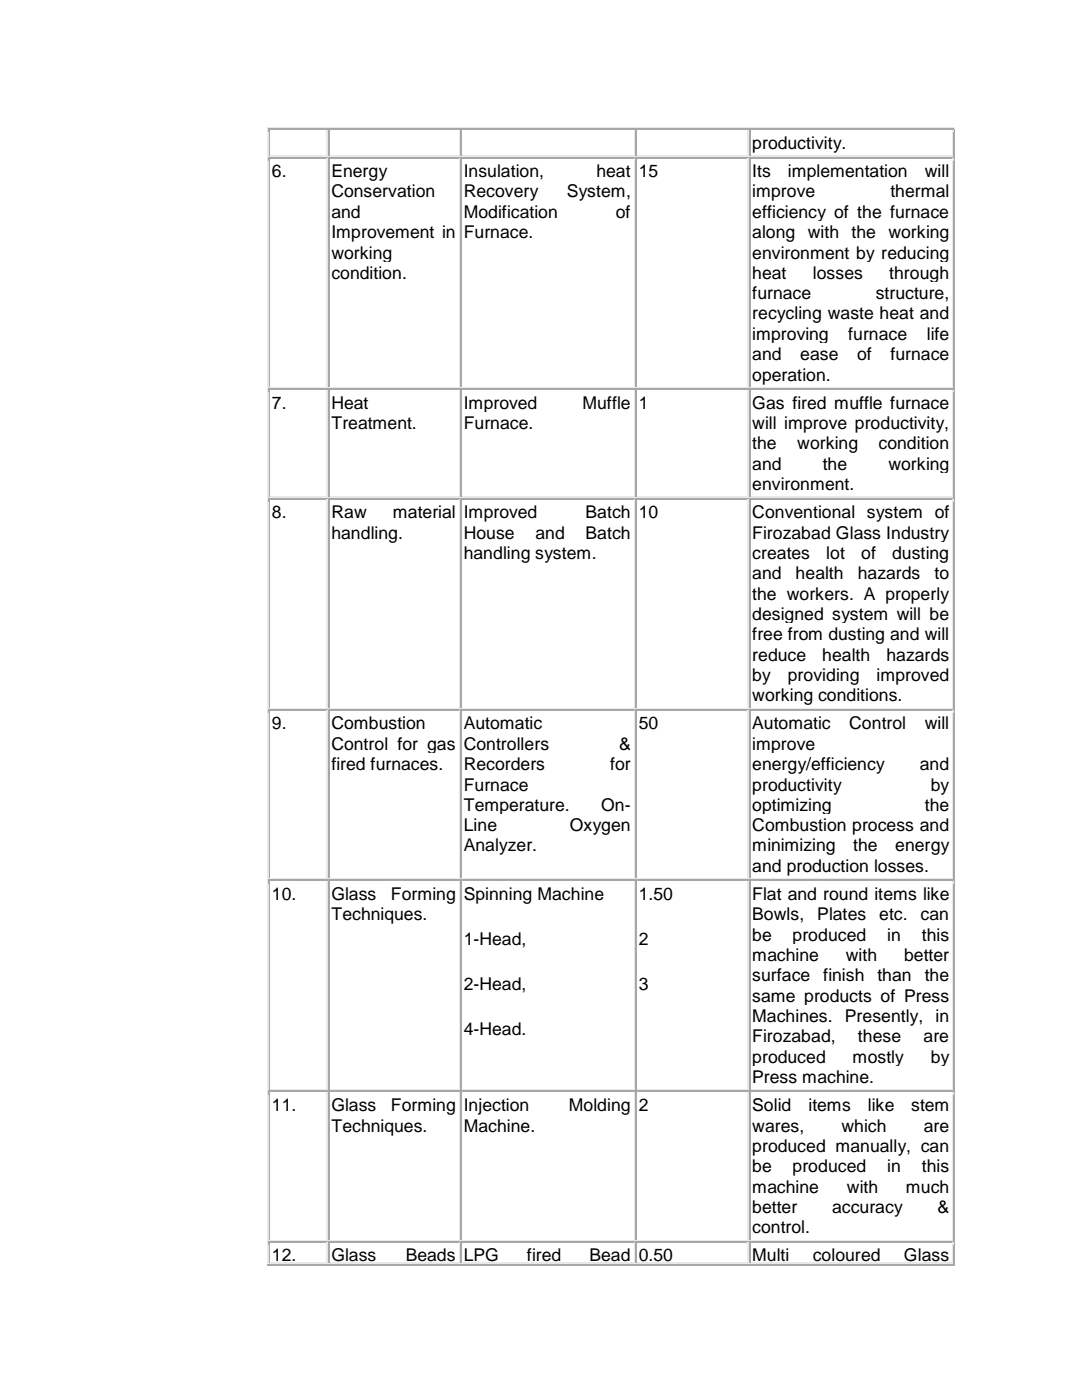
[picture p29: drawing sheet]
<svg xmlns="http://www.w3.org/2000/svg" width="216mm" height="279mm" viewBox="0 0 216 279" stroke-linecap="round" stroke-linejoin="round" font-family="sans-serif">
<defs><g id="words">
<g font-size="3.5">
<text x="150.1" y="29.7">productivity.</text>
<text x="54.3" y="35.3">6.</text>
<text x="66.1" y="35.3">Energy</text>
<text x="92.5" y="35.3">Insulation,</text>
<text x="119" y="35.3">heat</text>
<text x="127.5" y="35.3">15</text>
<text x="150.1" y="35.3">Its</text>
<text x="157.2" y="35.3">implementation</text>
<text x="184.6" y="35.3">will</text>
<text x="66.1" y="39.4">Conservation</text>
<text x="92.5" y="39.4">Recovery</text>
<text x="113.1" y="39.4">System,</text>
<text x="150.1" y="39.4">improve</text>
<text x="177.7" y="39.4">thermal</text>
<text x="66.1" y="43.5">and</text>
<text x="66.1" y="47.5">Improvement in</text>
<text x="92.5" y="43.5">Modification</text>
<text x="92.5" y="47.5">Furnace.</text>
<text x="122.9" y="43.5">of</text>
<text x="150.1" y="43.5">efficiency of the furnace</text>
<text x="150.1" y="47.5">along</text>
<text x="161.2" y="47.5">with the</text>
<text x="177.3" y="47.5">working</text>
<text x="66.1" y="51.6">working</text>
<text x="150.1" y="51.6">environment by reducing</text>
<text x="66.1" y="55.6">condition.</text>
<text x="150.1" y="55.6">heat</text>
<text x="150.1" y="59.7">furnace</text>
<text x="162.2" y="55.6">losses</text>
<text x="174.7" y="59.7">structure,</text>
<text x="177.5" y="55.6">through</text>
<text x="150.1" y="63.8">recycling waste heat and</text>
<text x="150.1" y="67.8">improving</text>
<text x="150.1" y="71.9">and</text>
<text x="159.7" y="71.9">ease</text>
<text x="169.3" y="67.8">furnace</text>
<text x="171" y="71.9">of</text>
<text x="177.7" y="71.9">furnace</text>
<text x="184.9" y="67.8">life</text>
<text x="150.1" y="75.9">operation.</text>
<text x="54.3" y="81.6">7.</text>
<text x="66.1" y="81.6">Heat</text>
<text x="92.5" y="81.6">Improved</text>
<text x="116.2" y="81.6">Muffle</text>
<text x="127.5" y="81.6">1</text>
<text x="150.1" y="81.6">Gas fired muffle furnace</text>
<text x="66.1" y="85.6">Treatment.</text>
<text x="92.5" y="85.6">Furnace.</text>
<text x="150.1" y="85.6">will improve productivity,</text>
<text x="150.1" y="89.7">the</text>
<text x="159.1" y="89.7">working</text>
<text x="175.3" y="89.7">condition</text>
<text x="150.1" y="93.7">and</text>
<text x="164.2" y="93.7">the</text>
<text x="177.3" y="93.7">working</text>
<text x="150.1" y="97.8">environment.</text>
<text x="54.3" y="103.5">8.</text>
<text x="66.1" y="103.5">Raw</text>
<text x="66.1" y="107.5">handling.</text>
<text x="78.4" y="103.5">material</text>
<text x="92.5" y="103.5">Improved</text>
<text x="92.5" y="107.5">House</text>
<text x="106.8" y="107.5">and</text>
<text x="116.8" y="103.5">Batch</text>
<text x="116.8" y="107.5">Batch</text>
<text x="127.5" y="103.5">10</text>
<text x="150.1" y="103.5">Conventional system of</text>
<text x="150.1" y="107.5">Firozabad Glass Industry</text>
<text x="92.5" y="111.5">handling system.</text>
<text x="150.1" y="111.5">creates</text>
<text x="164.9" y="111.5">lot</text>
<text x="171.9" y="111.5">of</text>
<text x="178" y="111.5">dusting</text>
<text x="150.1" y="115.6">and</text>
<text x="150.1" y="119.7">the workers. A properly</text>
<text x="158.8" y="115.6">health</text>
<text x="171.2" y="115.6">hazards</text>
<text x="186.5" y="115.6">to</text>
<text x="150.1" y="123.7">designed system will be</text>
<text x="150.1" y="127.8">free from dusting and will</text>
<text x="150.1" y="131.8">reduce</text>
<text x="164.1" y="131.8">health</text>
<text x="176.9" y="131.8">hazards</text>
<text x="150.1" y="135.9">by</text>
<text x="157.2" y="135.9">providing</text>
<text x="174.9" y="135.9">improved</text>
<text x="150.1" y="140">working conditions.</text>
<text x="54.3" y="145.6">9.</text>
<text x="66.1" y="145.6">Combustion</text>
<text x="66.1" y="149.6">Control for gas</text>
<text x="92.5" y="145.6">Automatic</text>
<text x="92.5" y="149.6">Controllers</text>
<text x="123.5" y="149.6">&amp;</text>
<text x="127.5" y="145.6">50</text>
<text x="150.1" y="145.6">Automatic</text>
<text x="150.1" y="149.6">improve</text>
<text x="169.5" y="145.6">Control</text>
<text x="184.6" y="145.6">will</text>
<text x="66.1" y="153.7">fired furnaces.</text>
<text x="92.5" y="153.7">Recorders</text>
<text x="121.7" y="153.7">for</text>
<text x="150.1" y="153.7">energy/efficiency</text>
<text x="183.5" y="153.7">and</text>
<text x="92.5" y="157.8">Furnace</text>
<text x="92.5" y="161.8">Temperature.</text>
<text x="120" y="161.8">On-</text>
<text x="150.1" y="157.8">productivity</text>
<text x="150.1" y="161.8">optimizing</text>
<text x="184.5" y="161.8">the</text>
<text x="185.7" y="157.8">by</text>
<text x="92.5" y="165.9">Line</text>
<text x="113.7" y="165.9">Oxygen</text>
<text x="150.1" y="165.9">Combustion process and</text>
<text x="92.5" y="169.9">Analyzer.</text>
<text x="150.1" y="169.9">minimizing</text>
<text x="150.1" y="174">and production losses.</text>
<text x="170.2" y="169.9">the</text>
<text x="178.7" y="169.9">energy</text>
<text x="54.3" y="179.6">10.</text>
<text x="66.1" y="179.6">Glass</text>
<text x="78" y="179.6">Forming</text>
<text x="92.5" y="179.6">Spinning Machine</text>
<text x="127.5" y="179.6">1.50</text>
<text x="150.1" y="179.6">Flat and round items like</text>
<text x="66.1" y="183.7">Techniques.</text>
<text x="150.1" y="183.7">Bowls,</text>
<text x="163.1" y="183.7">Plates</text>
<text x="175.4" y="183.7">etc.</text>
<text x="183.7" y="183.7">can</text>
<text x="92.5" y="188.6">1-Head,</text>
<text x="127.5" y="188.6">2</text>
<text x="150.1" y="187.7">be</text>
<text x="150.1" y="191.8">machine</text>
<text x="158.2" y="187.7">produced</text>
<text x="168.8" y="191.8">with</text>
<text x="177" y="187.7">in</text>
<text x="180.4" y="191.8">better</text>
<text x="183.9" y="187.7">this</text>
<text x="92.5" y="197.6">2-Head,</text>
<text x="127.5" y="197.6">3</text>
<text x="150.1" y="195.9">surface</text>
<text x="164.3" y="195.9">finish</text>
<text x="175.1" y="195.9">than</text>
<text x="184.5" y="195.9">the</text>
<text x="150.1" y="199.9">same products of Press</text>
<text x="150.1" y="204">Machines. Presently, in</text>
<text x="92.5" y="206.6">4-Head.</text>
<text x="150.1" y="208">Firozabad,</text>
<text x="171.2" y="208">these</text>
<text x="184.3" y="208">are</text>
<text x="150.1" y="212.1">produced</text>
<text x="170.1" y="212.1">mostly</text>
<text x="185.7" y="212.1">by</text>
<text x="54.3" y="221.8">11.</text>
<text x="66.1" y="221.8">Glass</text>
<text x="78" y="221.8">Forming</text>
<text x="92.5" y="221.8">Injection</text>
<text x="113.5" y="221.8">Molding</text>
<text x="127.5" y="221.8">2</text>
<text x="150.1" y="216.2">Press machine.</text>
<text x="150.1" y="221.8">Solid</text>
<text x="161.3" y="221.8">items</text>
<text x="173.2" y="221.8">like</text>
<text x="181.8" y="221.8">stem</text>
<text x="66.1" y="225.8">Techniques.</text>
<text x="92.5" y="225.8">Machine.</text>
<text x="150.1" y="225.8">wares,</text>
<text x="167.9" y="225.8">which</text>
<text x="184.3" y="225.8">are</text>
<text x="150.1" y="229.9">produced manually, can</text>
<text x="150.1" y="234">be</text>
<text x="158.2" y="234">produced</text>
<text x="177" y="234">in</text>
<text x="183.9" y="234">this</text>
<text x="150.1" y="238">machine</text>
<text x="169" y="238">with</text>
<text x="180.8" y="238">much</text>
<text x="150.1" y="242.1">better</text>
<text x="166" y="242.1">accuracy</text>
<text x="187.1" y="242.1">&amp;</text>
<text x="54.3" y="251.8">12.</text>
<text x="66.1" y="251.8">Glass</text>
<text x="81" y="251.8">Beads</text>
<text x="92.5" y="251.8">LPG</text>
<text x="105.1" y="251.8">fired</text>
<text x="117.6" y="251.8">Bead</text>
<text x="127.5" y="251.8">0.50</text>
<text x="150.1" y="246.1">control.</text>
<text x="150.1" y="251.8">Multi</text>
<text x="162.2" y="251.8">coloured</text>
<text x="180.4" y="251.8">Glass</text>
</g>
</g></defs>
<g fill="#ece9d8">
<path d="M53.5 25.4h.2v1h-.2z"/>
<path d="M53.5 25.4h.2v.2h-.2z"/>
</g>
<path d="M53.7 25.5h11.7" fill="none" stroke="#ece9d8" stroke-width=".21"/>
<path d="M65.4 25.4h.3v.2h-.3z" fill="#ece9d8"/>
<path d="M65.7 25.5h26.2" fill="none" stroke="#ece9d8" stroke-width=".21"/>
<path d="M91.9 25.4h.2v.2h-.2z" fill="#ece9d8"/>
<path d="M92.2 25.5h34.6" fill="none" stroke="#ece9d8" stroke-width=".21"/>
<path d="M126.8 25.4h.2v.2h-.2z" fill="#ece9d8"/>
<path d="M127.1 25.5h22.3" fill="none" stroke="#ece9d8" stroke-width=".21"/>
<path d="M149.5 25.4h.2v.2h-.2z" fill="#ece9d8"/>
<path d="M149.7 25.5h40.5" fill="none" stroke="#ece9d8" stroke-width=".21"/>
<path d="M190.2 25.4h.3v1h-.3z" fill="#aca899"/>
<path d="M190.2 25.4h.3v.2h-.3z" fill="#ece9d8"/>
<path d="M53.6 25.7h.2v.2h-.2z" fill="#aca899"/>
<path d="M53.8 25.8h11.4" fill="none" stroke="#aca899" stroke-width=".21"/>
<path d="M65.2 25.7h.2v.2h-.2z" fill="#ece9d8"/>
<g fill="#aca899">
<path d="M65.2 25.7h.2v.2h-.2z"/>
<path d="M53.6 31.1h.2v.2h-.2z"/>
</g>
<path d="M53.6 31.1h.2v.2h-.2z" fill="#ece9d8"/>
<path d="M53.8 31.2h11.4" fill="none" stroke="#ece9d8" stroke-width=".21"/>
<path d="M65.2 31.1h.2v.2h-.2z" fill="#ece9d8"/>
<path d="M53.7 25.9v5.1" fill="none" stroke="#aca899" stroke-width=".21"/>
<path d="M53.6 26.5v4.8M65.3 25.9v5.1" fill="none" stroke="#ece9d8" stroke-width=".21"/>
<path d="M65.4 25.7h.3v.2h-.3z" fill="#aca899"/>
<path d="M65.7 25.8h25.9" fill="none" stroke="#aca899" stroke-width=".21"/>
<path d="M91.7 25.7h.2v.2h-.2z" fill="#ece9d8"/>
<g fill="#aca899">
<path d="M91.7 25.7h.2v.2h-.2z"/>
<path d="M65.4 31.1h.3v.2h-.3z"/>
</g>
<path d="M65.4 31.1h.3v.2h-.3z" fill="#ece9d8"/>
<path d="M65.7 31.2h25.9" fill="none" stroke="#ece9d8" stroke-width=".21"/>
<path d="M91.7 31.1h.2v.2h-.2z" fill="#ece9d8"/>
<path d="M65.6 25.9v5.1" fill="none" stroke="#aca899" stroke-width=".21"/>
<path d="M91.8 25.9v5.1" fill="none" stroke="#ece9d8" stroke-width=".21"/>
<path d="M91.9 25.7h.2v.2h-.2z" fill="#aca899"/>
<path d="M92.2 25.8h34.3" fill="none" stroke="#aca899" stroke-width=".21"/>
<path d="M126.6 25.7h.2v.2h-.2z" fill="#ece9d8"/>
<g fill="#aca899">
<path d="M126.6 25.7h.2v.2h-.2z"/>
<path d="M91.9 31.1h.2v.2h-.2z"/>
</g>
<path d="M91.9 31.1h.2v.2h-.2z" fill="#ece9d8"/>
<path d="M92.2 31.2h34.3" fill="none" stroke="#ece9d8" stroke-width=".21"/>
<path d="M126.6 31.1h.2v.2h-.2z" fill="#ece9d8"/>
<path d="M92 25.9v5.1" fill="none" stroke="#aca899" stroke-width=".21"/>
<path d="M126.7 25.9v5.1" fill="none" stroke="#ece9d8" stroke-width=".21"/>
<path d="M126.8 25.7h.2v.2h-.2z" fill="#aca899"/>
<path d="M127.1 25.8h22.1" fill="none" stroke="#aca899" stroke-width=".21"/>
<path d="M149.2 25.7h.2v.2h-.2z" fill="#ece9d8"/>
<g fill="#aca899">
<path d="M149.2 25.7h.2v.2h-.2z"/>
<path d="M126.8 31.1h.2v.2h-.2z"/>
</g>
<path d="M126.8 31.1h.2v.2h-.2z" fill="#ece9d8"/>
<path d="M127.1 31.2h22.1" fill="none" stroke="#ece9d8" stroke-width=".21"/>
<path d="M149.2 31.1h.2v.2h-.2z" fill="#ece9d8"/>
<path d="M126.9 25.9v5.1" fill="none" stroke="#aca899" stroke-width=".21"/>
<path d="M149.3 25.9v5.1" fill="none" stroke="#ece9d8" stroke-width=".21"/>
<path d="M149.5 25.7h.2v.2h-.2z" fill="#aca899"/>
<path d="M149.7 25.8h40.4" fill="none" stroke="#aca899" stroke-width=".21"/>
<path d="M190.1 25.7h.2v.2h-.2z" fill="#ece9d8"/>
<g fill="#aca899">
<path d="M190.1 25.7h.2v.2h-.2z"/>
<path d="M149.5 31.1h.2v.2h-.2z"/>
</g>
<path d="M149.5 31.1h.2v.2h-.2z" fill="#ece9d8"/>
<path d="M149.7 31.2h40.4" fill="none" stroke="#ece9d8" stroke-width=".21"/>
<path d="M190.1 31.1h.2v.2h-.2z" fill="#ece9d8"/>
<path d="M149.6 25.9v5.1M190.4 26.5v4.8" fill="none" stroke="#aca899" stroke-width=".21"/>
<path d="M190.2 25.9v5.1" fill="none" stroke="#ece9d8" stroke-width=".21"/>
<g fill="#fff">
<path d="M53.8 31.5h11.1v45.7h-11.1z"/>
<path d="M54.3 32.1h10.2v4h-10.2z"/>
<path d="M65.7 31.5h25.6v45.7h-25.6z"/>
<path d="M66.1 32.1h24.8v4h-24.8z"/>
<path d="M66.1 36.2h24.8v4h-24.8z"/>
<path d="M66.1 40.2h24.8v4h-24.8z"/>
<path d="M66.1 44.3h24.8v4h-24.8z"/>
<path d="M66.1 48.3h24.8v4h-24.8z"/>
<path d="M66.1 52.4h24.8v4h-24.8z"/>
<path d="M92.2 31.5h34v45.7h-34z"/>
<path d="M92.5 32.1h33.4v4h-33.4z"/>
<path d="M92.5 36.2h33.4v4h-33.4z"/>
<path d="M92.5 40.2h33.4v4h-33.4z"/>
<path d="M92.5 44.3h33.4v4h-33.4z"/>
<path d="M127.1 31.5h21.8v45.7h-21.8z"/>
<path d="M127.5 32.1h21v4h-21z"/>
<path d="M149.7 31.5h40.1v45.7h-40.1z"/>
<path d="M150.1 32.1h39.3v4h-39.3z"/>
<path d="M150.1 36.2h39.3v4h-39.3z"/>
<path d="M150.1 40.2h39.3v4h-39.3z"/>
<path d="M150.1 44.3h39.3v4h-39.3z"/>
<path d="M150.1 48.3h39.3v4h-39.3z"/>
<path d="M150.1 52.4h39.3v4h-39.3z"/>
<path d="M150.1 56.4h39.3v4.1h-39.3z"/>
<path d="M150.1 60.5h39.3v4h-39.3z"/>
<path d="M150.1 64.6h39.3v4h-39.3z"/>
<path d="M150.1 68.6h39.3v4h-39.3z"/>
<path d="M150.1 72.7h39.3v4h-39.3z"/>
</g>
<path d="M53.5 31.3h.2v.8h-.2z" fill="#ece9d8"/>
<g fill="#aca899">
<path d="M190.2 31.3h.3v.8h-.3z"/>
<path d="M53.6 31.3h.2v.2h-.2z"/>
</g>
<path d="M53.8 31.4h11.4" fill="none" stroke="#aca899" stroke-width=".21"/>
<path d="M65.2 31.3h.2v.2h-.2z" fill="#ece9d8"/>
<g fill="#aca899">
<path d="M65.2 31.3h.2v.2h-.2z"/>
<path d="M53.6 77.3h.2v.2h-.2z"/>
</g>
<path d="M53.6 77.3h.2v.2h-.2z" fill="#ece9d8"/>
<path d="M53.8 77.4h11.4" fill="none" stroke="#ece9d8" stroke-width=".21"/>
<path d="M65.2 77.3h.2v.2h-.2z" fill="#ece9d8"/>
<path d="M53.7 31.6v45.6" fill="none" stroke="#aca899" stroke-width=".21"/>
<path d="M53.6 32.1v45.4M65.3 31.6v45.6" fill="none" stroke="#ece9d8" stroke-width=".21"/>
<path d="M65.4 31.3h.3v.2h-.3z" fill="#aca899"/>
<path d="M65.7 31.4h25.9" fill="none" stroke="#aca899" stroke-width=".21"/>
<path d="M91.7 31.3h.2v.2h-.2z" fill="#ece9d8"/>
<g fill="#aca899">
<path d="M91.7 31.3h.2v.2h-.2z"/>
<path d="M65.4 77.3h.3v.2h-.3z"/>
</g>
<path d="M65.4 77.3h.3v.2h-.3z" fill="#ece9d8"/>
<path d="M65.7 77.4h25.9" fill="none" stroke="#ece9d8" stroke-width=".21"/>
<path d="M91.7 77.3h.2v.2h-.2z" fill="#ece9d8"/>
<path d="M65.6 31.6v45.6" fill="none" stroke="#aca899" stroke-width=".21"/>
<path d="M91.8 31.6v45.6" fill="none" stroke="#ece9d8" stroke-width=".21"/>
<path d="M91.9 31.3h.2v.2h-.2z" fill="#aca899"/>
<path d="M92.2 31.4h34.3" fill="none" stroke="#aca899" stroke-width=".21"/>
<path d="M126.6 31.3h.2v.2h-.2z" fill="#ece9d8"/>
<g fill="#aca899">
<path d="M126.6 31.3h.2v.2h-.2z"/>
<path d="M91.9 77.3h.2v.2h-.2z"/>
</g>
<path d="M91.9 77.3h.2v.2h-.2z" fill="#ece9d8"/>
<path d="M92.2 77.4h34.3" fill="none" stroke="#ece9d8" stroke-width=".21"/>
<path d="M126.6 77.3h.2v.2h-.2z" fill="#ece9d8"/>
<path d="M92 31.6v45.6" fill="none" stroke="#aca899" stroke-width=".21"/>
<path d="M126.7 31.6v45.6" fill="none" stroke="#ece9d8" stroke-width=".21"/>
<path d="M126.8 31.3h.2v.2h-.2z" fill="#aca899"/>
<path d="M127.1 31.4h22.1" fill="none" stroke="#aca899" stroke-width=".21"/>
<path d="M149.2 31.3h.2v.2h-.2z" fill="#ece9d8"/>
<g fill="#aca899">
<path d="M149.2 31.3h.2v.2h-.2z"/>
<path d="M126.8 77.3h.2v.2h-.2z"/>
</g>
<path d="M126.8 77.3h.2v.2h-.2z" fill="#ece9d8"/>
<path d="M127.1 77.4h22.1" fill="none" stroke="#ece9d8" stroke-width=".21"/>
<path d="M149.2 77.3h.2v.2h-.2z" fill="#ece9d8"/>
<path d="M126.9 31.6v45.6" fill="none" stroke="#aca899" stroke-width=".21"/>
<path d="M149.3 31.6v45.6" fill="none" stroke="#ece9d8" stroke-width=".21"/>
<path d="M149.5 31.3h.2v.2h-.2z" fill="#aca899"/>
<path d="M149.7 31.4h40.4" fill="none" stroke="#aca899" stroke-width=".21"/>
<path d="M190.1 31.3h.2v.2h-.2z" fill="#ece9d8"/>
<g fill="#aca899">
<path d="M190.1 31.3h.2v.2h-.2z"/>
<path d="M149.5 77.3h.2v.2h-.2z"/>
</g>
<path d="M149.5 77.3h.2v.2h-.2z" fill="#ece9d8"/>
<path d="M149.7 77.4h40.4" fill="none" stroke="#ece9d8" stroke-width=".21"/>
<path d="M190.1 77.3h.2v.2h-.2z" fill="#ece9d8"/>
<path d="M149.6 31.6v45.6M190.4 32.1v45.4" fill="none" stroke="#aca899" stroke-width=".21"/>
<path d="M190.2 31.6v45.6" fill="none" stroke="#ece9d8" stroke-width=".21"/>
<g fill="#fff">
<path d="M53.8 77.8h11.1v21.3h-11.1z"/>
<path d="M54.3 78.3h10.2v4h-10.2z"/>
<path d="M65.7 77.8h25.6v21.3h-25.6z"/>
<path d="M66.1 78.3h24.8v4h-24.8z"/>
<path d="M66.1 82.4h24.8v4h-24.8z"/>
<path d="M92.2 77.8h34v21.3h-34z"/>
<path d="M92.5 78.3h33.4v4h-33.4z"/>
<path d="M92.5 82.4h33.4v4h-33.4z"/>
<path d="M127.1 77.8h21.8v21.3h-21.8z"/>
<path d="M127.5 78.3h21v4h-21z"/>
<path d="M149.7 77.8h40.1v21.3h-40.1z"/>
<path d="M150.1 78.3h39.3v4h-39.3z"/>
<path d="M150.1 82.4h39.3v4h-39.3z"/>
<path d="M150.1 86.4h39.3v4h-39.3z"/>
<path d="M150.1 90.5h39.3v4h-39.3z"/>
<path d="M150.1 94.5h39.3v4.1h-39.3z"/>
</g>
<path d="M53.5 77.5h.2v.8h-.2z" fill="#ece9d8"/>
<g fill="#aca899">
<path d="M190.2 77.5h.3v.8h-.3z"/>
<path d="M53.6 77.5h.2v.2h-.2z"/>
</g>
<path d="M53.8 77.6h11.4" fill="none" stroke="#aca899" stroke-width=".21"/>
<path d="M65.2 77.5h.2v.2h-.2z" fill="#ece9d8"/>
<g fill="#aca899">
<path d="M65.2 77.5h.2v.2h-.2z"/>
<path d="M53.6 99.1h.2v.3h-.2z"/>
</g>
<path d="M53.6 99.1h.2v.3h-.2z" fill="#ece9d8"/>
<path d="M53.8 99.3h11.4" fill="none" stroke="#ece9d8" stroke-width=".21"/>
<path d="M65.2 99.1h.2v.3h-.2z" fill="#ece9d8"/>
<path d="M53.7 77.8v21.3" fill="none" stroke="#aca899" stroke-width=".21"/>
<path d="M53.6 78.3v21.1M65.3 77.8v21.3" fill="none" stroke="#ece9d8" stroke-width=".21"/>
<path d="M65.4 77.5h.3v.2h-.3z" fill="#aca899"/>
<path d="M65.7 77.6h25.9" fill="none" stroke="#aca899" stroke-width=".21"/>
<path d="M91.7 77.5h.2v.2h-.2z" fill="#ece9d8"/>
<g fill="#aca899">
<path d="M91.7 77.5h.2v.2h-.2z"/>
<path d="M65.4 99.1h.3v.3h-.3z"/>
</g>
<path d="M65.4 99.1h.3v.3h-.3z" fill="#ece9d8"/>
<path d="M65.7 99.3h25.9" fill="none" stroke="#ece9d8" stroke-width=".21"/>
<path d="M91.7 99.1h.2v.3h-.2z" fill="#ece9d8"/>
<path d="M65.6 77.8v21.3" fill="none" stroke="#aca899" stroke-width=".21"/>
<path d="M91.8 77.8v21.3" fill="none" stroke="#ece9d8" stroke-width=".21"/>
<path d="M91.9 77.5h.2v.2h-.2z" fill="#aca899"/>
<path d="M92.2 77.6h34.3" fill="none" stroke="#aca899" stroke-width=".21"/>
<path d="M126.6 77.5h.2v.2h-.2z" fill="#ece9d8"/>
<g fill="#aca899">
<path d="M126.6 77.5h.2v.2h-.2z"/>
<path d="M91.9 99.1h.2v.3h-.2z"/>
</g>
<path d="M91.9 99.1h.2v.3h-.2z" fill="#ece9d8"/>
<path d="M92.2 99.3h34.3" fill="none" stroke="#ece9d8" stroke-width=".21"/>
<path d="M126.6 99.1h.2v.3h-.2z" fill="#ece9d8"/>
<path d="M92 77.8v21.3" fill="none" stroke="#aca899" stroke-width=".21"/>
<path d="M126.7 77.8v21.3" fill="none" stroke="#ece9d8" stroke-width=".21"/>
<path d="M126.8 77.5h.2v.2h-.2z" fill="#aca899"/>
<path d="M127.1 77.6h22.1" fill="none" stroke="#aca899" stroke-width=".21"/>
<path d="M149.2 77.5h.2v.2h-.2z" fill="#ece9d8"/>
<g fill="#aca899">
<path d="M149.2 77.5h.2v.2h-.2z"/>
<path d="M126.8 99.1h.2v.3h-.2z"/>
</g>
<path d="M126.8 99.1h.2v.3h-.2z" fill="#ece9d8"/>
<path d="M127.1 99.3h22.1" fill="none" stroke="#ece9d8" stroke-width=".21"/>
<path d="M149.2 99.1h.2v.3h-.2z" fill="#ece9d8"/>
<path d="M126.9 77.8v21.3" fill="none" stroke="#aca899" stroke-width=".21"/>
<path d="M149.3 77.8v21.3" fill="none" stroke="#ece9d8" stroke-width=".21"/>
<path d="M149.5 77.5h.2v.2h-.2z" fill="#aca899"/>
<path d="M149.7 77.6h40.4" fill="none" stroke="#aca899" stroke-width=".21"/>
<path d="M190.1 77.5h.2v.2h-.2z" fill="#ece9d8"/>
<g fill="#aca899">
<path d="M190.1 77.5h.2v.2h-.2z"/>
<path d="M149.5 99.1h.2v.3h-.2z"/>
</g>
<path d="M149.5 99.1h.2v.3h-.2z" fill="#ece9d8"/>
<path d="M149.7 99.3h40.4" fill="none" stroke="#ece9d8" stroke-width=".21"/>
<path d="M190.1 99.1h.2v.3h-.2z" fill="#ece9d8"/>
<path d="M149.6 77.8v21.3M190.4 78.3v21.1" fill="none" stroke="#aca899" stroke-width=".21"/>
<path d="M190.2 77.8v21.3" fill="none" stroke="#ece9d8" stroke-width=".21"/>
<g fill="#fff">
<path d="M53.8 99.7h11.1v41.6h-11.1z"/>
<path d="M54.3 100.2h10.2v4h-10.2z"/>
<path d="M65.7 99.7h25.6v41.6h-25.6z"/>
<path d="M66.1 100.2h24.8v4h-24.8z"/>
<path d="M66.1 104.2h24.8v4h-24.8z"/>
<path d="M92.2 99.7h34v41.6h-34z"/>
<path d="M92.5 100.2h33.4v4h-33.4z"/>
<path d="M92.5 104.2h33.4v4h-33.4z"/>
<path d="M92.5 108.3h33.4v4h-33.4z"/>
<path d="M127.1 99.7h21.8v41.6h-21.8z"/>
<path d="M127.5 100.2h21v4h-21z"/>
<path d="M149.7 99.7h40.1v41.6h-40.1z"/>
<path d="M150.1 100.2h39.3v4h-39.3z"/>
<path d="M150.1 104.2h39.3v4h-39.3z"/>
<path d="M150.1 108.3h39.3v4h-39.3z"/>
<path d="M150.1 112.4h39.3v4h-39.3z"/>
<path d="M150.1 116.4h39.3v4h-39.3z"/>
<path d="M150.1 120.5h39.3v4h-39.3z"/>
<path d="M150.1 124.5h39.3v4h-39.3z"/>
<path d="M150.1 128.6h39.3v4h-39.3z"/>
<path d="M150.1 132.6h39.3v4.1h-39.3z"/>
<path d="M150.1 136.7h39.3v4h-39.3z"/>
</g>
<path d="M53.5 99.4h.2v.8h-.2z" fill="#ece9d8"/>
<g fill="#aca899">
<path d="M190.2 99.4h.3v.8h-.3z"/>
<path d="M53.6 99.4h.2v.2h-.2z"/>
</g>
<path d="M53.8 99.5h11.4" fill="none" stroke="#aca899" stroke-width=".21"/>
<path d="M65.2 99.4h.2v.2h-.2z" fill="#ece9d8"/>
<g fill="#aca899">
<path d="M65.2 99.4h.2v.2h-.2z"/>
<path d="M53.6 141.3h.2v.2h-.2z"/>
</g>
<path d="M53.6 141.3h.2v.2h-.2z" fill="#ece9d8"/>
<path d="M53.8 141.4h11.4" fill="none" stroke="#ece9d8" stroke-width=".21"/>
<path d="M65.2 141.3h.2v.2h-.2z" fill="#ece9d8"/>
<path d="M53.7 99.7v41.6" fill="none" stroke="#aca899" stroke-width=".21"/>
<path d="M65.3 99.7v41.6M53.6 100.2v41.3" fill="none" stroke="#ece9d8" stroke-width=".21"/>
<path d="M65.4 99.4h.3v.2h-.3z" fill="#aca899"/>
<path d="M65.7 99.5h25.9" fill="none" stroke="#aca899" stroke-width=".21"/>
<path d="M91.7 99.4h.2v.2h-.2z" fill="#ece9d8"/>
<g fill="#aca899">
<path d="M91.7 99.4h.2v.2h-.2z"/>
<path d="M65.4 141.3h.3v.2h-.3z"/>
</g>
<path d="M65.4 141.3h.3v.2h-.3z" fill="#ece9d8"/>
<path d="M65.7 141.4h25.9" fill="none" stroke="#ece9d8" stroke-width=".21"/>
<path d="M91.7 141.3h.2v.2h-.2z" fill="#ece9d8"/>
<path d="M65.6 99.7v41.6" fill="none" stroke="#aca899" stroke-width=".21"/>
<path d="M91.8 99.7v41.6" fill="none" stroke="#ece9d8" stroke-width=".21"/>
<path d="M91.9 99.4h.2v.2h-.2z" fill="#aca899"/>
<path d="M92.2 99.5h34.3" fill="none" stroke="#aca899" stroke-width=".21"/>
<path d="M126.6 99.4h.2v.2h-.2z" fill="#ece9d8"/>
<g fill="#aca899">
<path d="M126.6 99.4h.2v.2h-.2z"/>
<path d="M91.9 141.3h.2v.2h-.2z"/>
</g>
<path d="M91.9 141.3h.2v.2h-.2z" fill="#ece9d8"/>
<path d="M92.2 141.4h34.3" fill="none" stroke="#ece9d8" stroke-width=".21"/>
<path d="M126.6 141.3h.2v.2h-.2z" fill="#ece9d8"/>
<path d="M92 99.7v41.6" fill="none" stroke="#aca899" stroke-width=".21"/>
<path d="M126.7 99.7v41.6" fill="none" stroke="#ece9d8" stroke-width=".21"/>
<path d="M126.8 99.4h.2v.2h-.2z" fill="#aca899"/>
<path d="M127.1 99.5h22.1" fill="none" stroke="#aca899" stroke-width=".21"/>
<path d="M149.2 99.4h.2v.2h-.2z" fill="#ece9d8"/>
<g fill="#aca899">
<path d="M149.2 99.4h.2v.2h-.2z"/>
<path d="M126.8 141.3h.2v.2h-.2z"/>
</g>
<path d="M126.8 141.3h.2v.2h-.2z" fill="#ece9d8"/>
<path d="M127.1 141.4h22.1" fill="none" stroke="#ece9d8" stroke-width=".21"/>
<path d="M149.2 141.3h.2v.2h-.2z" fill="#ece9d8"/>
<path d="M126.9 99.7v41.6" fill="none" stroke="#aca899" stroke-width=".21"/>
<path d="M149.3 99.7v41.6" fill="none" stroke="#ece9d8" stroke-width=".21"/>
<path d="M149.5 99.4h.2v.2h-.2z" fill="#aca899"/>
<path d="M149.7 99.5h40.4" fill="none" stroke="#aca899" stroke-width=".21"/>
<path d="M190.1 99.4h.2v.2h-.2z" fill="#ece9d8"/>
<g fill="#aca899">
<path d="M190.1 99.4h.2v.2h-.2z"/>
<path d="M149.5 141.3h.2v.2h-.2z"/>
</g>
<path d="M149.5 141.3h.2v.2h-.2z" fill="#ece9d8"/>
<path d="M149.7 141.4h40.4" fill="none" stroke="#ece9d8" stroke-width=".21"/>
<path d="M190.1 141.3h.2v.2h-.2z" fill="#ece9d8"/>
<path d="M149.6 99.7v41.6M190.4 100.2v41.3" fill="none" stroke="#aca899" stroke-width=".21"/>
<path d="M190.2 99.7v41.6" fill="none" stroke="#ece9d8" stroke-width=".21"/>
<g fill="#fff">
<path d="M53.8 141.8h11.1v33.5h-11.1z"/>
<path d="M54.3 142.3h10.2v4h-10.2z"/>
<path d="M65.7 141.8h25.6v33.5h-25.6z"/>
<path d="M66.1 142.3h24.8v4h-24.8z"/>
<path d="M66.1 146.4h24.8v4h-24.8z"/>
<path d="M66.1 150.5h24.8v4h-24.8z"/>
<path d="M92.2 141.8h34v33.5h-34z"/>
<path d="M92.5 142.3h33.4v4h-33.4z"/>
<path d="M92.5 146.4h33.4v4h-33.4z"/>
<path d="M92.5 150.5h33.4v4h-33.4z"/>
<path d="M92.5 154.5h33.4v4h-33.4z"/>
<path d="M92.5 158.6h33.4v4h-33.4z"/>
<path d="M92.5 162.6h33.4v4h-33.4z"/>
<path d="M92.5 166.7h33.4v4h-33.4z"/>
<path d="M127.1 141.8h21.8v33.5h-21.8z"/>
<path d="M127.5 142.3h21v4h-21z"/>
<path d="M149.7 141.8h40.1v33.5h-40.1z"/>
<path d="M150.1 142.3h39.3v4h-39.3z"/>
<path d="M150.1 146.4h39.3v4h-39.3z"/>
<path d="M150.1 150.5h39.3v4h-39.3z"/>
<path d="M150.1 154.5h39.3v4h-39.3z"/>
<path d="M150.1 158.6h39.3v4h-39.3z"/>
<path d="M150.1 162.6h39.3v4h-39.3z"/>
<path d="M150.1 166.7h39.3v4h-39.3z"/>
<path d="M150.1 170.7h39.3v4.1h-39.3z"/>
</g>
<path d="M53.5 141.6h.2v.7h-.2z" fill="#ece9d8"/>
<g fill="#aca899">
<path d="M190.2 141.6h.3v.7h-.3z"/>
<path d="M53.6 141.6h.2v.2h-.2z"/>
</g>
<path d="M53.8 141.7h11.4" fill="none" stroke="#aca899" stroke-width=".21"/>
<path d="M65.2 141.6h.2v.2h-.2z" fill="#ece9d8"/>
<g fill="#aca899">
<path d="M65.2 141.6h.2v.2h-.2z"/>
<path d="M53.6 175.3h.2v.3h-.2z"/>
</g>
<path d="M53.6 175.3h.2v.3h-.2z" fill="#ece9d8"/>
<path d="M53.8 175.5h11.4" fill="none" stroke="#ece9d8" stroke-width=".21"/>
<path d="M65.2 175.3h.2v.3h-.2z" fill="#ece9d8"/>
<path d="M53.7 141.8v33.5" fill="none" stroke="#aca899" stroke-width=".21"/>
<path d="M53.6 142.4v33.2M65.3 141.8v33.5" fill="none" stroke="#ece9d8" stroke-width=".21"/>
<path d="M65.4 141.6h.3v.2h-.3z" fill="#aca899"/>
<path d="M65.7 141.7h25.9" fill="none" stroke="#aca899" stroke-width=".21"/>
<path d="M91.7 141.6h.2v.2h-.2z" fill="#ece9d8"/>
<g fill="#aca899">
<path d="M91.7 141.6h.2v.2h-.2z"/>
<path d="M65.4 175.3h.3v.3h-.3z"/>
</g>
<path d="M65.4 175.3h.3v.3h-.3z" fill="#ece9d8"/>
<path d="M65.7 175.5h25.9" fill="none" stroke="#ece9d8" stroke-width=".21"/>
<path d="M91.7 175.3h.2v.3h-.2z" fill="#ece9d8"/>
<path d="M65.6 141.8v33.5" fill="none" stroke="#aca899" stroke-width=".21"/>
<path d="M91.8 141.8v33.5" fill="none" stroke="#ece9d8" stroke-width=".21"/>
<path d="M91.9 141.6h.2v.2h-.2z" fill="#aca899"/>
<path d="M92.2 141.7h34.3" fill="none" stroke="#aca899" stroke-width=".21"/>
<path d="M126.6 141.6h.2v.2h-.2z" fill="#ece9d8"/>
<g fill="#aca899">
<path d="M126.6 141.6h.2v.2h-.2z"/>
<path d="M91.9 175.3h.2v.3h-.2z"/>
</g>
<path d="M91.9 175.3h.2v.3h-.2z" fill="#ece9d8"/>
<path d="M92.2 175.5h34.3" fill="none" stroke="#ece9d8" stroke-width=".21"/>
<path d="M126.6 175.3h.2v.3h-.2z" fill="#ece9d8"/>
<path d="M92 141.8v33.5" fill="none" stroke="#aca899" stroke-width=".21"/>
<path d="M126.7 141.8v33.5" fill="none" stroke="#ece9d8" stroke-width=".21"/>
<path d="M126.8 141.6h.2v.2h-.2z" fill="#aca899"/>
<path d="M127.1 141.7h22.1" fill="none" stroke="#aca899" stroke-width=".21"/>
<path d="M149.2 141.6h.2v.2h-.2z" fill="#ece9d8"/>
<g fill="#aca899">
<path d="M149.2 141.6h.2v.2h-.2z"/>
<path d="M126.8 175.3h.2v.3h-.2z"/>
</g>
<path d="M126.8 175.3h.2v.3h-.2z" fill="#ece9d8"/>
<path d="M127.1 175.5h22.1" fill="none" stroke="#ece9d8" stroke-width=".21"/>
<path d="M149.2 175.3h.2v.3h-.2z" fill="#ece9d8"/>
<path d="M126.9 141.8v33.5" fill="none" stroke="#aca899" stroke-width=".21"/>
<path d="M149.3 141.8v33.5" fill="none" stroke="#ece9d8" stroke-width=".21"/>
<path d="M149.5 141.6h.2v.2h-.2z" fill="#aca899"/>
<path d="M149.7 141.7h40.4" fill="none" stroke="#aca899" stroke-width=".21"/>
<path d="M190.1 141.6h.2v.2h-.2z" fill="#ece9d8"/>
<g fill="#aca899">
<path d="M190.1 141.6h.2v.2h-.2z"/>
<path d="M149.5 175.3h.2v.3h-.2z"/>
</g>
<path d="M149.5 175.3h.2v.3h-.2z" fill="#ece9d8"/>
<path d="M149.7 175.5h40.4" fill="none" stroke="#ece9d8" stroke-width=".21"/>
<path d="M190.1 175.3h.2v.3h-.2z" fill="#ece9d8"/>
<path d="M149.6 141.8v33.5M190.4 142.4v33.2" fill="none" stroke="#aca899" stroke-width=".21"/>
<path d="M190.2 141.8v33.5" fill="none" stroke="#ece9d8" stroke-width=".21"/>
<g fill="#fff">
<path d="M53.8 175.8h11.1v41.7h-11.1z"/>
<path d="M54.3 176.4h10.2v4h-10.2z"/>
<path d="M65.7 175.8h25.6v41.7h-25.6z"/>
<path d="M66.1 176.4h24.8v4h-24.8z"/>
<path d="M66.1 180.4h24.8v4h-24.8z"/>
<path d="M92.2 175.8h34v41.7h-34z"/>
<path d="M92.5 176.4h33.4v8.9h-33.4z"/>
<path d="M92.5 185.4h33.4v8.9h-33.4z"/>
<path d="M92.5 194.4h33.4v8.9h-33.4z"/>
<path d="M92.5 203.4h33.4v4h-33.4z"/>
<path d="M127.1 175.8h21.8v41.7h-21.8z"/>
<path d="M127.5 176.4h21v8.9h-21z"/>
<path d="M127.5 185.4h21v8.9h-21z"/>
<path d="M127.5 194.4h21v4h-21z"/>
<path d="M149.7 175.8h40.1v41.7h-40.1z"/>
<path d="M150.1 176.4h39.3v4h-39.3z"/>
<path d="M150.1 180.4h39.3v4h-39.3z"/>
<path d="M150.1 184.5h39.3v4h-39.3z"/>
<path d="M150.1 188.6h39.3v4h-39.3z"/>
<path d="M150.1 192.6h39.3v4h-39.3z"/>
<path d="M150.1 196.7h39.3v4h-39.3z"/>
<path d="M150.1 200.7h39.3v4h-39.3z"/>
<path d="M150.1 204.8h39.3v4h-39.3z"/>
<path d="M150.1 208.8h39.3v4.1h-39.3z"/>
<path d="M150.1 212.9h39.3v4h-39.3z"/>
</g>
<path d="M53.5 175.6h.2v.8h-.2z" fill="#ece9d8"/>
<g fill="#aca899">
<path d="M190.2 175.6h.3v.8h-.3z"/>
<path d="M53.6 175.6h.2v.2h-.2z"/>
</g>
<path d="M53.8 175.7h11.4" fill="none" stroke="#aca899" stroke-width=".21"/>
<path d="M65.2 175.6h.2v.2h-.2z" fill="#ece9d8"/>
<g fill="#aca899">
<path d="M65.2 175.6h.2v.2h-.2z"/>
<path d="M53.6 217.5h.2v.2h-.2z"/>
</g>
<path d="M53.6 217.5h.2v.2h-.2z" fill="#ece9d8"/>
<path d="M53.8 217.6h11.4" fill="none" stroke="#ece9d8" stroke-width=".21"/>
<path d="M65.2 217.5h.2v.2h-.2z" fill="#ece9d8"/>
<path d="M53.7 175.9v41.5" fill="none" stroke="#aca899" stroke-width=".21"/>
<path d="M53.6 176.4v41.3M65.3 175.9v41.5" fill="none" stroke="#ece9d8" stroke-width=".21"/>
<path d="M65.4 175.6h.3v.2h-.3z" fill="#aca899"/>
<path d="M65.7 175.7h25.9" fill="none" stroke="#aca899" stroke-width=".21"/>
<path d="M91.7 175.6h.2v.2h-.2z" fill="#ece9d8"/>
<g fill="#aca899">
<path d="M91.7 175.6h.2v.2h-.2z"/>
<path d="M65.4 217.5h.3v.2h-.3z"/>
</g>
<path d="M65.4 217.5h.3v.2h-.3z" fill="#ece9d8"/>
<path d="M65.7 217.6h25.9" fill="none" stroke="#ece9d8" stroke-width=".21"/>
<path d="M91.7 217.5h.2v.2h-.2z" fill="#ece9d8"/>
<path d="M65.6 175.9v41.5" fill="none" stroke="#aca899" stroke-width=".21"/>
<path d="M91.8 175.9v41.5" fill="none" stroke="#ece9d8" stroke-width=".21"/>
<path d="M91.9 175.6h.2v.2h-.2z" fill="#aca899"/>
<path d="M92.2 175.7h34.3" fill="none" stroke="#aca899" stroke-width=".21"/>
<path d="M126.6 175.6h.2v.2h-.2z" fill="#ece9d8"/>
<g fill="#aca899">
<path d="M126.6 175.6h.2v.2h-.2z"/>
<path d="M91.9 217.5h.2v.2h-.2z"/>
</g>
<path d="M91.9 217.5h.2v.2h-.2z" fill="#ece9d8"/>
<path d="M92.2 217.6h34.3" fill="none" stroke="#ece9d8" stroke-width=".21"/>
<path d="M126.6 217.5h.2v.2h-.2z" fill="#ece9d8"/>
<path d="M92 175.9v41.5" fill="none" stroke="#aca899" stroke-width=".21"/>
<path d="M126.7 175.9v41.5" fill="none" stroke="#ece9d8" stroke-width=".21"/>
<path d="M126.8 175.6h.2v.2h-.2z" fill="#aca899"/>
<path d="M127.1 175.7h22.1" fill="none" stroke="#aca899" stroke-width=".21"/>
<path d="M149.2 175.6h.2v.2h-.2z" fill="#ece9d8"/>
<g fill="#aca899">
<path d="M149.2 175.6h.2v.2h-.2z"/>
<path d="M126.8 217.5h.2v.2h-.2z"/>
</g>
<path d="M126.8 217.5h.2v.2h-.2z" fill="#ece9d8"/>
<path d="M127.1 217.6h22.1" fill="none" stroke="#ece9d8" stroke-width=".21"/>
<path d="M149.2 217.5h.2v.2h-.2z" fill="#ece9d8"/>
<path d="M126.9 175.9v41.5" fill="none" stroke="#aca899" stroke-width=".21"/>
<path d="M149.3 175.9v41.5" fill="none" stroke="#ece9d8" stroke-width=".21"/>
<path d="M149.5 175.6h.2v.2h-.2z" fill="#aca899"/>
<path d="M149.7 175.7h40.4" fill="none" stroke="#aca899" stroke-width=".21"/>
<path d="M190.1 175.6h.2v.2h-.2z" fill="#ece9d8"/>
<g fill="#aca899">
<path d="M190.1 175.6h.2v.2h-.2z"/>
<path d="M149.5 217.5h.2v.2h-.2z"/>
</g>
<path d="M149.5 217.5h.2v.2h-.2z" fill="#ece9d8"/>
<path d="M149.7 217.6h40.4" fill="none" stroke="#ece9d8" stroke-width=".21"/>
<path d="M190.1 217.5h.2v.2h-.2z" fill="#ece9d8"/>
<path d="M149.6 175.9v41.5M190.4 176.4v41.3" fill="none" stroke="#aca899" stroke-width=".21"/>
<path d="M190.2 175.9v41.5" fill="none" stroke="#ece9d8" stroke-width=".21"/>
<g fill="#fff">
<path d="M53.8 218h11.1v29.4h-11.1z"/>
<path d="M54.3 218.5h10.2v4h-10.2z"/>
<path d="M65.7 218h25.6v29.4h-25.6z"/>
<path d="M66.1 218.5h24.8v4h-24.8z"/>
<path d="M66.1 222.6h24.8v4h-24.8z"/>
<path d="M92.2 218h34v29.4h-34z"/>
<path d="M92.5 218.5h33.4v4h-33.4z"/>
<path d="M92.5 222.6h33.4v4h-33.4z"/>
<path d="M127.1 218h21.8v29.4h-21.8z"/>
<path d="M127.5 218.5h21v4h-21z"/>
<path d="M149.7 218h40.1v29.4h-40.1z"/>
<path d="M150.1 218.5h39.3v4h-39.3z"/>
<path d="M150.1 222.6h39.3v4h-39.3z"/>
<path d="M150.1 226.7h39.3v4h-39.3z"/>
<path d="M150.1 230.7h39.3v4h-39.3z"/>
<path d="M150.1 234.7h39.3v4.1h-39.3z"/>
<path d="M150.1 238.8h39.3v4h-39.3z"/>
<path d="M150.1 242.9h39.3v4h-39.3z"/>
</g>
<path d="M53.5 217.7h.2v.8h-.2z" fill="#ece9d8"/>
<g fill="#aca899">
<path d="M190.2 217.7h.3v.8h-.3z"/>
<path d="M53.6 217.7h.2v.2h-.2z"/>
</g>
<path d="M53.8 217.8h11.4" fill="none" stroke="#aca899" stroke-width=".21"/>
<path d="M65.2 217.7h.2v.2h-.2z" fill="#ece9d8"/>
<g fill="#aca899">
<path d="M65.2 217.7h.2v.2h-.2z"/>
<path d="M53.6 247.5h.2v.2h-.2z"/>
</g>
<path d="M53.6 247.5h.2v.2h-.2z" fill="#ece9d8"/>
<path d="M53.8 247.6h11.4" fill="none" stroke="#ece9d8" stroke-width=".21"/>
<path d="M65.2 247.5h.2v.2h-.2z" fill="#ece9d8"/>
<path d="M53.7 218v29.4" fill="none" stroke="#aca899" stroke-width=".21"/>
<path d="M53.6 218.5v29.2M65.3 218v29.4" fill="none" stroke="#ece9d8" stroke-width=".21"/>
<path d="M65.4 217.7h.3v.2h-.3z" fill="#aca899"/>
<path d="M65.7 217.8h25.9" fill="none" stroke="#aca899" stroke-width=".21"/>
<path d="M91.7 217.7h.2v.2h-.2z" fill="#ece9d8"/>
<g fill="#aca899">
<path d="M91.7 217.7h.2v.2h-.2z"/>
<path d="M65.4 247.5h.3v.2h-.3z"/>
</g>
<path d="M65.4 247.5h.3v.2h-.3z" fill="#ece9d8"/>
<path d="M65.7 247.6h25.9" fill="none" stroke="#ece9d8" stroke-width=".21"/>
<path d="M91.7 247.5h.2v.2h-.2z" fill="#ece9d8"/>
<path d="M65.6 218v29.4" fill="none" stroke="#aca899" stroke-width=".21"/>
<path d="M91.8 218v29.4" fill="none" stroke="#ece9d8" stroke-width=".21"/>
<path d="M91.9 217.7h.2v.2h-.2z" fill="#aca899"/>
<path d="M92.2 217.8h34.3" fill="none" stroke="#aca899" stroke-width=".21"/>
<path d="M126.6 217.7h.2v.2h-.2z" fill="#ece9d8"/>
<g fill="#aca899">
<path d="M126.6 217.7h.2v.2h-.2z"/>
<path d="M91.9 247.5h.2v.2h-.2z"/>
</g>
<path d="M91.9 247.5h.2v.2h-.2z" fill="#ece9d8"/>
<path d="M92.2 247.6h34.3" fill="none" stroke="#ece9d8" stroke-width=".21"/>
<path d="M126.6 247.5h.2v.2h-.2z" fill="#ece9d8"/>
<path d="M92 218v29.4" fill="none" stroke="#aca899" stroke-width=".21"/>
<path d="M126.7 218v29.4" fill="none" stroke="#ece9d8" stroke-width=".21"/>
<path d="M126.8 217.7h.2v.2h-.2z" fill="#aca899"/>
<path d="M127.1 217.8h22.1" fill="none" stroke="#aca899" stroke-width=".21"/>
<path d="M149.2 217.7h.2v.2h-.2z" fill="#ece9d8"/>
<g fill="#aca899">
<path d="M149.2 217.7h.2v.2h-.2z"/>
<path d="M126.8 247.5h.2v.2h-.2z"/>
</g>
<path d="M126.8 247.5h.2v.2h-.2z" fill="#ece9d8"/>
<path d="M127.1 247.6h22.1" fill="none" stroke="#ece9d8" stroke-width=".21"/>
<path d="M149.2 247.5h.2v.2h-.2z" fill="#ece9d8"/>
<path d="M126.9 218v29.4" fill="none" stroke="#aca899" stroke-width=".21"/>
<path d="M149.3 218v29.4" fill="none" stroke="#ece9d8" stroke-width=".21"/>
<path d="M149.5 217.7h.2v.2h-.2z" fill="#aca899"/>
<path d="M149.7 217.8h40.4" fill="none" stroke="#aca899" stroke-width=".21"/>
<path d="M190.1 217.7h.2v.2h-.2z" fill="#ece9d8"/>
<g fill="#aca899">
<path d="M190.1 217.7h.2v.2h-.2z"/>
<path d="M149.5 247.5h.2v.2h-.2z"/>
</g>
<path d="M149.5 247.5h.2v.2h-.2z" fill="#ece9d8"/>
<path d="M149.7 247.6h40.4" fill="none" stroke="#ece9d8" stroke-width=".21"/>
<path d="M190.1 247.5h.2v.2h-.2z" fill="#ece9d8"/>
<path d="M149.6 218v29.4M190.4 218.5v29.2" fill="none" stroke="#aca899" stroke-width=".21"/>
<path d="M190.2 218v29.4" fill="none" stroke="#ece9d8" stroke-width=".21"/>
<g fill="#fff">
<path d="M53.8 247.9h11.1v5.2h-11.1z"/>
<path d="M54.3 248.5h10.2v4h-10.2z"/>
<path d="M65.7 247.9h25.6v5.2h-25.6z"/>
<path d="M66.1 248.5h24.8v4h-24.8z"/>
<path d="M92.2 247.9h34v5.2h-34z"/>
<path d="M92.5 248.5h33.4v4h-33.4z"/>
<path d="M127.1 247.9h21.8v5.2h-21.8z"/>
<path d="M127.5 248.5h21v4h-21z"/>
<path d="M149.7 247.9h40.1v5.2h-40.1z"/>
<path d="M150.1 248.5h39.3v4h-39.3z"/>
</g>
<path d="M53.5 247.7h.2v.8h-.2z" fill="#ece9d8"/>
<g fill="#aca899">
<path d="M190.2 247.7h.3v.8h-.3z"/>
<path d="M53.6 247.7h.2v.2h-.2z"/>
</g>
<path d="M53.8 247.8h11.4" fill="none" stroke="#aca899" stroke-width=".21"/>
<path d="M65.2 247.7h.2v.2h-.2z" fill="#ece9d8"/>
<g fill="#aca899">
<path d="M65.2 247.7h.2v.2h-.2z"/>
<path d="M53.6 252.1h.2v.2h-.2z"/>
</g>
<path d="M53.6 252.1h.2v.2h-.2z" fill="#ece9d8"/>
<path d="M53.8 252.2h11.4" fill="none" stroke="#ece9d8" stroke-width=".21"/>
<path d="M65.2 252.1h.2v.2h-.2z" fill="#ece9d8"/>
<path d="M53.7 248v4" fill="none" stroke="#aca899" stroke-width=".21"/>
<path d="M53.6 248.5v3.8M65.3 248v4" fill="none" stroke="#ece9d8" stroke-width=".21"/>
<path d="M53.5 252.3h.2v.2h-.2z" fill="#ece9d8"/>
<path d="M53.5 252.3h.2v.2h-.2z" fill="#aca899"/>
<path d="M53.7 252.4h11.7" fill="none" stroke="#aca899" stroke-width=".21"/>
<path d="M65.4 247.7h.3v.2h-.3z" fill="#aca899"/>
<path d="M65.7 247.8h25.9" fill="none" stroke="#aca899" stroke-width=".21"/>
<path d="M91.7 247.7h.2v.2h-.2z" fill="#ece9d8"/>
<g fill="#aca899">
<path d="M91.7 247.7h.2v.2h-.2z"/>
<path d="M65.4 252.1h.3v.2h-.3z"/>
</g>
<path d="M65.4 252.1h.3v.2h-.3z" fill="#ece9d8"/>
<path d="M65.7 252.2h25.9" fill="none" stroke="#ece9d8" stroke-width=".21"/>
<path d="M91.7 252.1h.2v.2h-.2z" fill="#ece9d8"/>
<path d="M65.6 248v4" fill="none" stroke="#aca899" stroke-width=".21"/>
<path d="M91.8 248v4" fill="none" stroke="#ece9d8" stroke-width=".21"/>
<path d="M65.4 252.3h.3v.2h-.3z" fill="#aca899"/>
<path d="M65.7 252.4h26.2" fill="none" stroke="#aca899" stroke-width=".21"/>
<path d="M91.9 247.7h.2v.2h-.2z" fill="#aca899"/>
<path d="M92.2 247.8h34.3" fill="none" stroke="#aca899" stroke-width=".21"/>
<path d="M126.6 247.7h.2v.2h-.2z" fill="#ece9d8"/>
<g fill="#aca899">
<path d="M126.6 247.7h.2v.2h-.2z"/>
<path d="M91.9 252.1h.2v.2h-.2z"/>
</g>
<path d="M91.9 252.1h.2v.2h-.2z" fill="#ece9d8"/>
<path d="M92.2 252.2h34.3" fill="none" stroke="#ece9d8" stroke-width=".21"/>
<path d="M126.6 252.1h.2v.2h-.2z" fill="#ece9d8"/>
<path d="M92 248v4" fill="none" stroke="#aca899" stroke-width=".21"/>
<path d="M126.7 248v4" fill="none" stroke="#ece9d8" stroke-width=".21"/>
<path d="M91.9 252.3h.2v.2h-.2z" fill="#aca899"/>
<path d="M92.2 252.4h34.6" fill="none" stroke="#aca899" stroke-width=".21"/>
<path d="M126.8 247.7h.2v.2h-.2z" fill="#aca899"/>
<path d="M127.1 247.8h22.1" fill="none" stroke="#aca899" stroke-width=".21"/>
<path d="M149.2 247.7h.2v.2h-.2z" fill="#ece9d8"/>
<g fill="#aca899">
<path d="M149.2 247.7h.2v.2h-.2z"/>
<path d="M126.8 252.1h.2v.2h-.2z"/>
</g>
<path d="M126.8 252.1h.2v.2h-.2z" fill="#ece9d8"/>
<path d="M127.1 252.2h22.1" fill="none" stroke="#ece9d8" stroke-width=".21"/>
<path d="M149.2 252.1h.2v.2h-.2z" fill="#ece9d8"/>
<path d="M126.9 248v4" fill="none" stroke="#aca899" stroke-width=".21"/>
<path d="M149.3 248v4" fill="none" stroke="#ece9d8" stroke-width=".21"/>
<path d="M126.8 252.3h.2v.2h-.2z" fill="#aca899"/>
<path d="M127.1 252.4h22.3" fill="none" stroke="#aca899" stroke-width=".21"/>
<path d="M149.5 247.7h.2v.2h-.2z" fill="#aca899"/>
<path d="M149.7 247.8h40.4" fill="none" stroke="#aca899" stroke-width=".21"/>
<path d="M190.1 247.7h.2v.2h-.2z" fill="#ece9d8"/>
<g fill="#aca899">
<path d="M190.1 247.7h.2v.2h-.2z"/>
<path d="M149.5 252.1h.2v.2h-.2z"/>
</g>
<path d="M149.5 252.1h.2v.2h-.2z" fill="#ece9d8"/>
<path d="M149.7 252.2h40.4" fill="none" stroke="#ece9d8" stroke-width=".21"/>
<path d="M190.1 252.1h.2v.2h-.2z" fill="#ece9d8"/>
<path d="M149.6 248v4" fill="none" stroke="#aca899" stroke-width=".21"/>
<path d="M190.2 248v4" fill="none" stroke="#ece9d8" stroke-width=".21"/>
<path d="M149.5 252.3h.2v.2h-.2z" fill="#aca899"/>
<path d="M149.7 252.4h40.5M190.4 248.5v3.8" fill="none" stroke="#aca899" stroke-width=".21"/>
<path d="M190.2 252.3h.3v.2h-.3z" fill="#aca899"/>
<use href="#words"/>
</svg>
